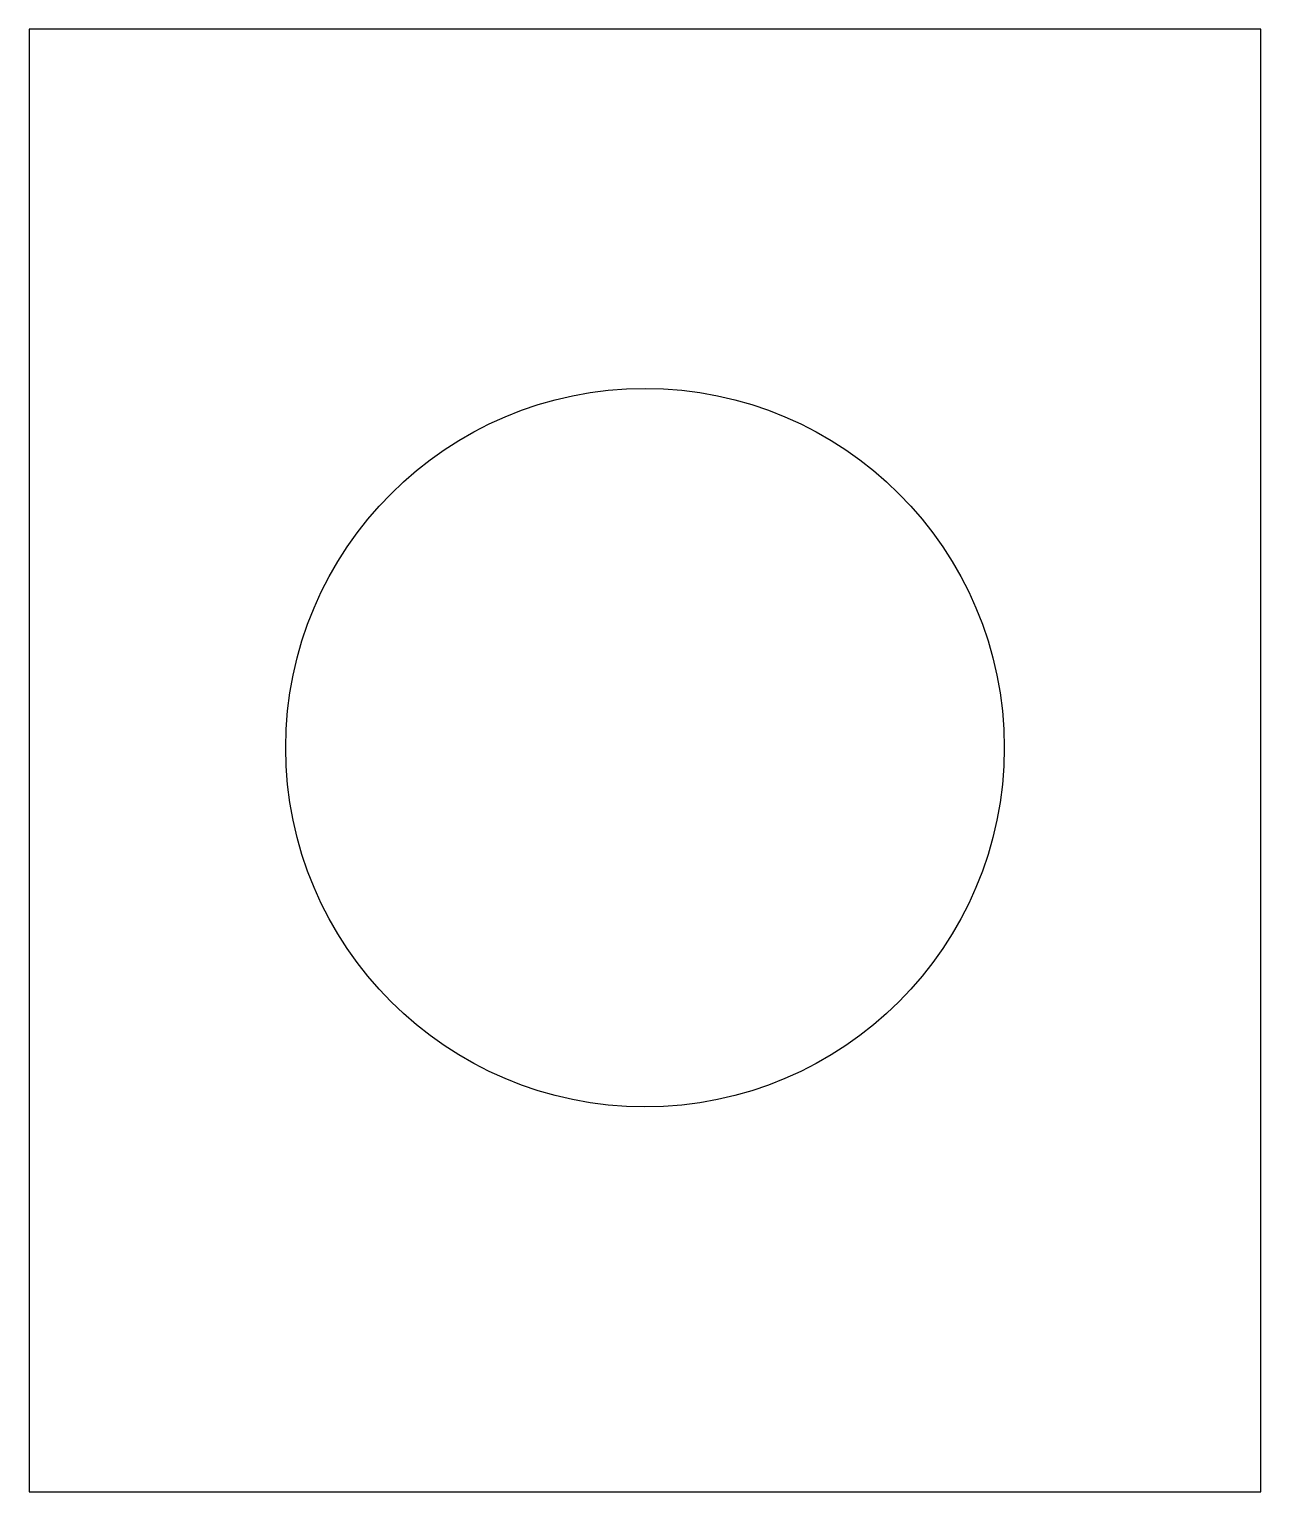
# Model space of a CAD drawing. Header units: inches. Extents: x 0 to 3, y 0 to 3.56.
import ezdxf

# ---------------------------------------------------------------- set-up
doc = ezdxf.new("R2010")
doc.units = ezdxf.units.IN
doc.header["$MEASUREMENT"] = 0
doc.layers.add('CUT', color=7, linetype='CONTINUOUS')

msp = doc.modelspace()

# ---------------------------------------------------------------- linework, layer by layer
at = {"layer": 'CUT'}
for p, q in [((3, 3.5625), (0, 3.5625)), ((0, 3.5625), (0, 0)), ((3, 0), (3, 3.5625)), ((0, 0), (3, 0))]:
    msp.add_line(p, q, dxfattribs=at)
msp.add_circle((1.5, 1.8125), 0.875, dxfattribs=at)

doc.saveas('drawing.dxf')
